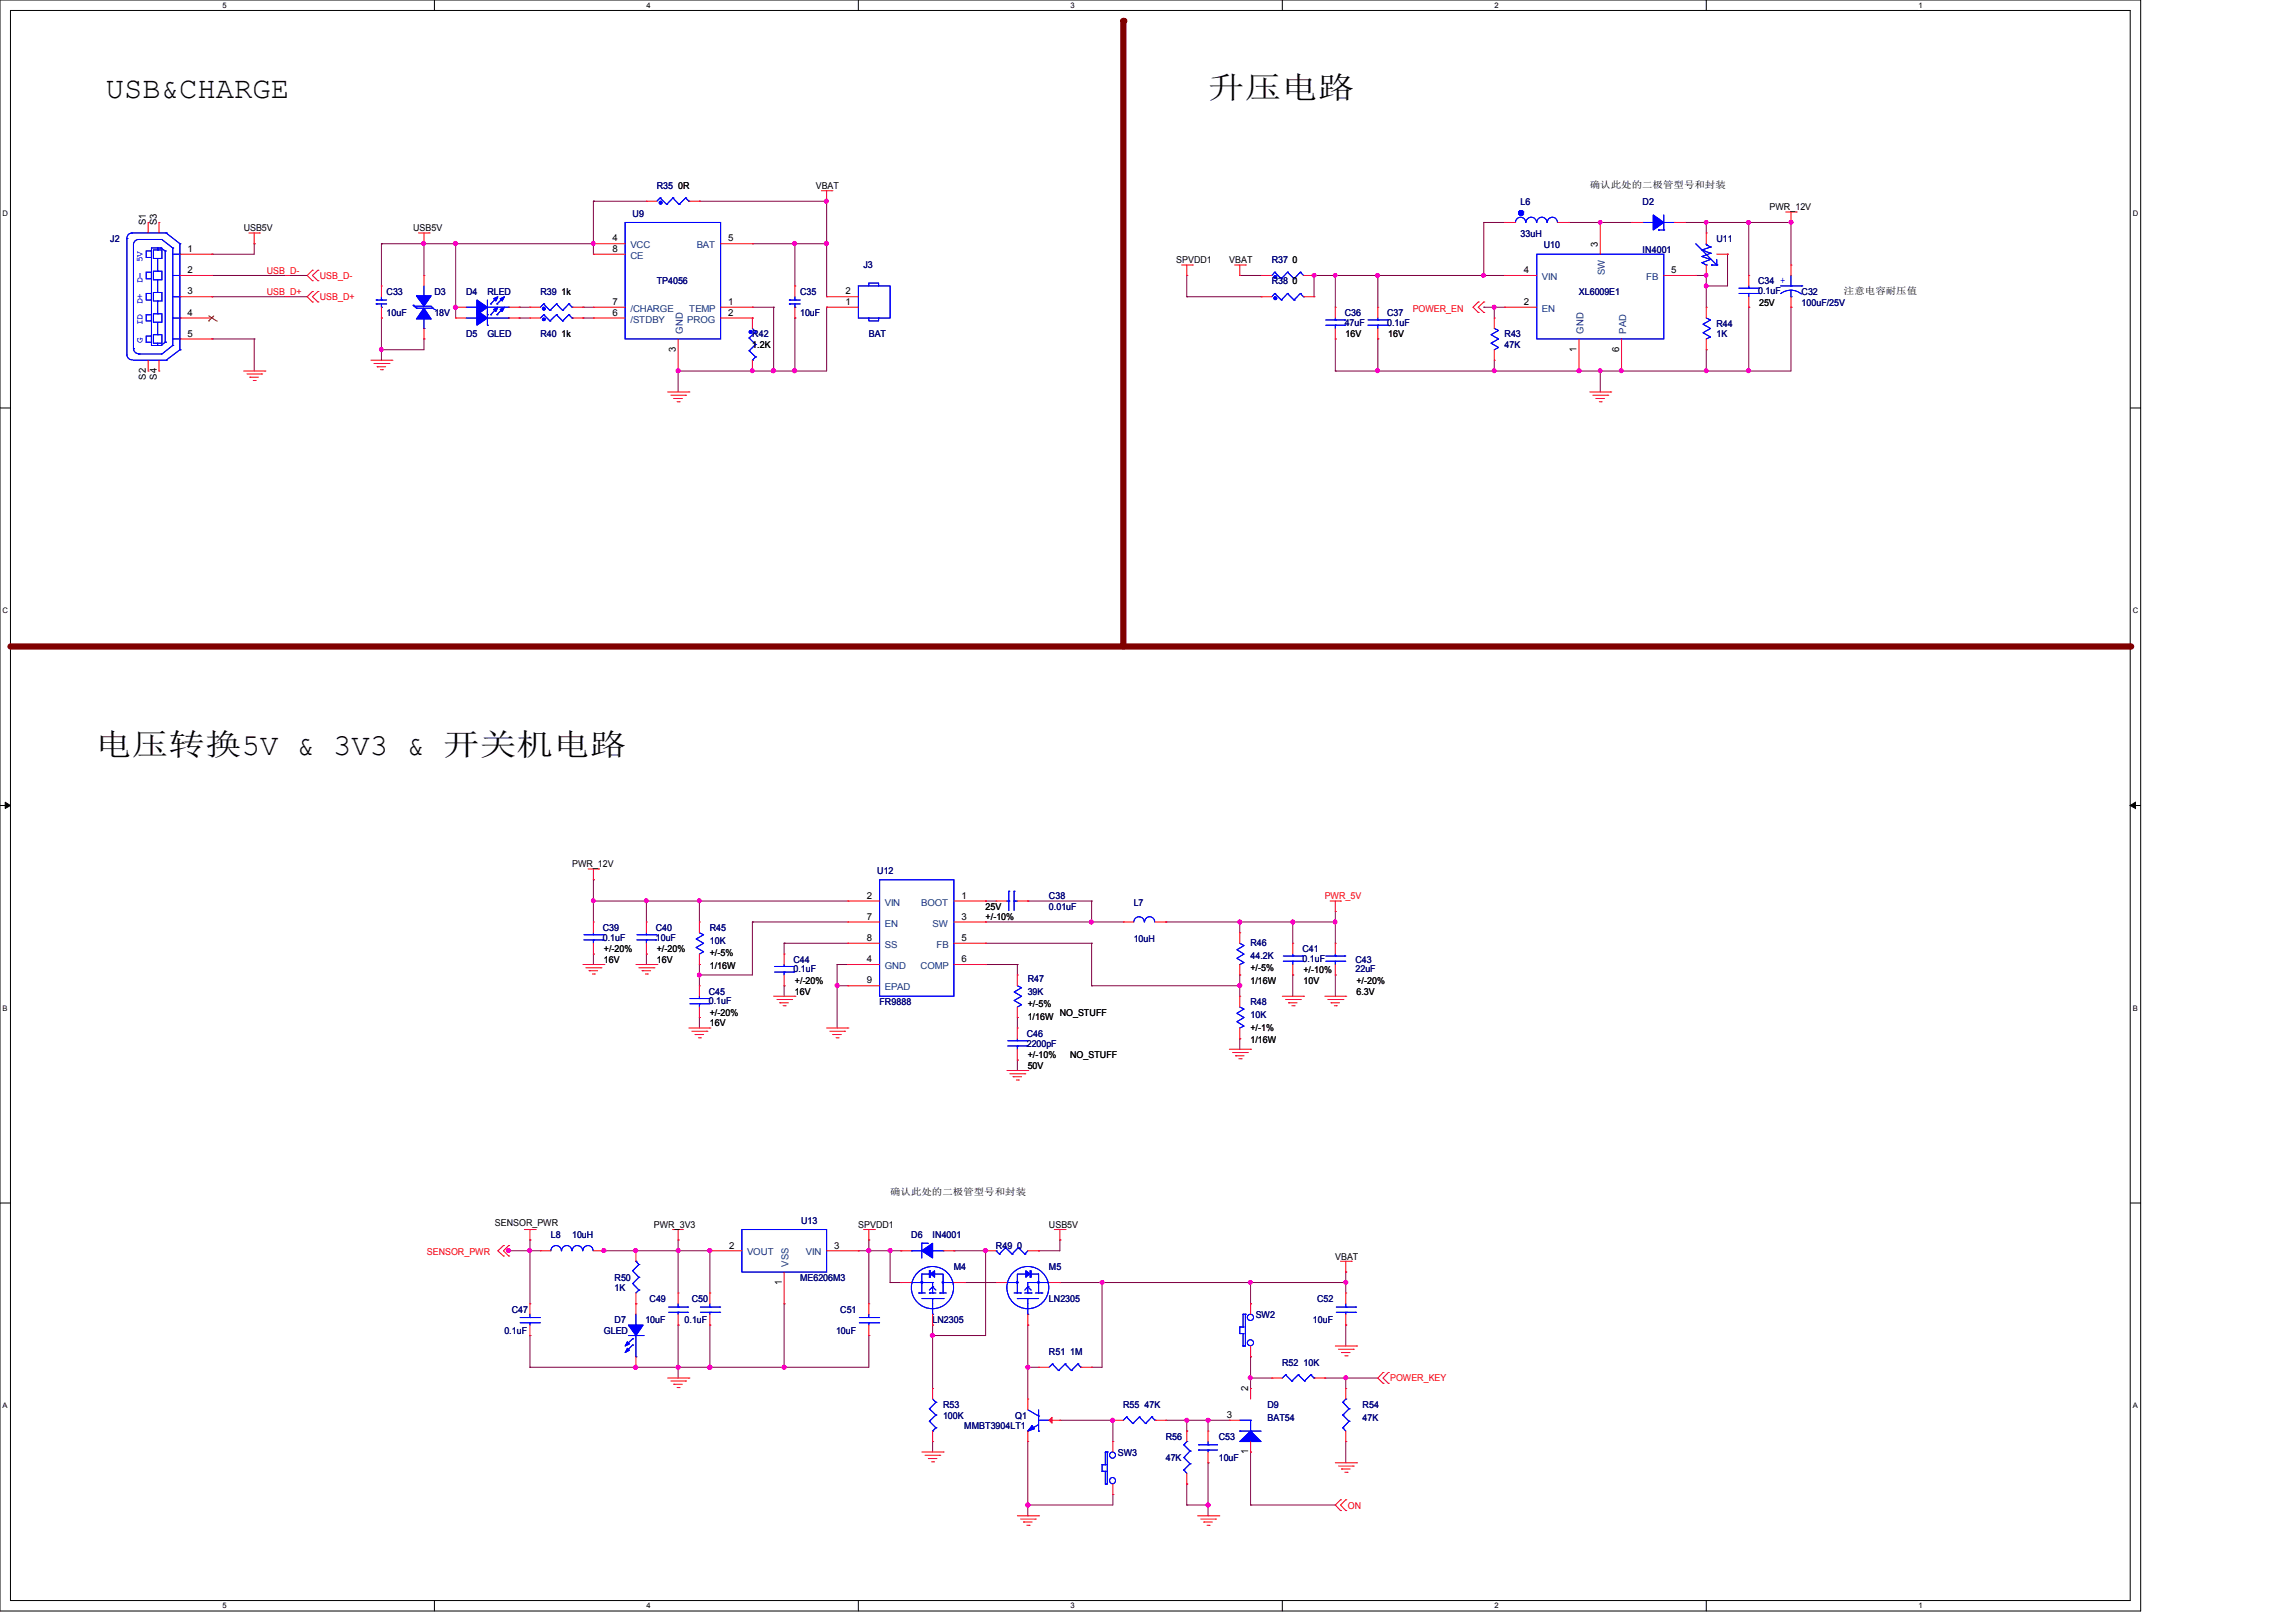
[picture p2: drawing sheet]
<svg xmlns="http://www.w3.org/2000/svg" width="297mm" height="210mm" viewBox="0 0 297 210" stroke-linecap="round" stroke-linejoin="round" font-family="sans-serif">
<defs><g id="words">
<g font-size="3.9">
<text x="13.7" y="12.7">USB&amp;CHARGE</text>
<text x="156.3" y="12.7">升压电路</text>
<text x="12.3" y="97.7">电压转换5V &amp; 3V3 &amp; 开关机电路</text>
</g>
<g font-size="1.2">
<text x="18.9" y="29.2" transform="rotate(-90 18.9 29.2)">S1</text>
<text x="20.3" y="29.2" transform="rotate(-90 20.3 29.2)">S3</text>
<text x="31.5" y="29.9">USB5V</text>
<text x="53.5" y="29.9">USB5V</text>
<text x="87.7" y="24.4">0R</text>
<text x="105.6" y="24.4">VBAT</text>
<text x="205.7" y="24.3">确认此处的二极管型号和封装</text>
<text x="229" y="27.2">PWR_12V</text>
<text x="24.3" y="32.6">1</text>
<text x="24.3" y="35.3">2</text>
<text x="79.2" y="31.2">4</text>
<text x="79.2" y="32.6">8</text>
<text x="94.2" y="31.2">5</text>
<text x="152.2" y="34">SPVDD1</text>
<text x="159.1" y="34">VBAT</text>
<text x="167.3" y="34">0</text>
<text x="197.2" y="35.3">4</text>
<text x="206.8" y="31.9" transform="rotate(-90 206.8 31.9)">3</text>
<text x="216.3" y="35.3">5</text>
<text x="24.3" y="38.1">3</text>
<text x="24.3" y="40.9">4</text>
<text x="72.7" y="38.1">1k</text>
<text x="79.2" y="39.5">7</text>
<text x="79.2" y="40.9">6</text>
<text x="94.2" y="39.5">1</text>
<text x="94.2" y="40.9">2</text>
<text x="109.4" y="39.5">1</text>
<text x="109.4" y="38.1">2</text>
<text x="167.3" y="36.8">0</text>
<text x="197.2" y="39.5">2</text>
<text x="227.6" y="39.5">25V</text>
<text x="238.6" y="38">注意电容耐压值</text>
<text x="24.3" y="43.6">5</text>
<text x="72.7" y="43.6">1k</text>
<text x="87.5" y="45.5" transform="rotate(-90 87.5 45.5)">3</text>
<text x="97.4" y="45">1.2K</text>
<text x="174.1" y="43.6">16V</text>
<text x="179.6" y="43.6">16V</text>
<text x="204" y="45.5" transform="rotate(-90 204 45.5)">1</text>
<text x="209.5" y="45.5" transform="rotate(-90 209.5 45.5)">6</text>
<text x="18.9" y="49.1" transform="rotate(-90 18.9 49.1)">S2</text>
<text x="20.3" y="49.1" transform="rotate(-90 20.3 49.1)">S4</text>
<text x="74" y="112.2">PWR_12V</text>
<text x="112.2" y="116.3">2</text>
<text x="112.2" y="119">7</text>
<text x="124.4" y="116.3">1</text>
<text x="124.4" y="119">3</text>
<text x="127.5" y="117.7">25V</text>
<text x="127.5" y="119.1">+/-10%</text>
<text x="78.1" y="124.6">16V</text>
<text x="78.1" y="123.2">+/-20%</text>
<text x="85" y="124.6">16V</text>
<text x="85" y="123.2">+/-20%</text>
<text x="91.9" y="123.7">+/-5%</text>
<text x="91.9" y="125.4">1/16W</text>
<text x="112.2" y="121.8">8</text>
<text x="112.2" y="124.5">4</text>
<text x="124.4" y="121.8">5</text>
<text x="124.4" y="124.5">6</text>
<text x="161.8" y="125.7">+/-5%</text>
<text x="168.7" y="125.9">+/-10%</text>
<text x="91.9" y="131.4">+/-20%</text>
<text x="102.9" y="128.7">16V</text>
<text x="102.9" y="127.3">+/-20%</text>
<text x="112.2" y="127.3">9</text>
<text x="133" y="130.3">+/-5%</text>
<text x="133" y="132">1/16W</text>
<text x="137.1" y="131.4">NO_STUFF</text>
<text x="161.8" y="127.3">1/16W</text>
<text x="168.7" y="127.3">10V</text>
<text x="175.5" y="128.7">6.3V</text>
<text x="175.5" y="127.3">+/-20%</text>
<text x="91.9" y="132.8">16V</text>
<text x="133" y="136.9">+/-10%</text>
<text x="138.5" y="136.9">NO_STUFF</text>
<text x="161.8" y="133.3">+/-1%</text>
<text x="161.8" y="135">1/16W</text>
<text x="133" y="138.3">50V</text>
<text x="115.2" y="154.6">确认此处的二极管型号和封装</text>
<text x="64" y="158.6">SENSOR_PWR</text>
<text x="84.6" y="158.9">PWR_3V3</text>
<text x="94.4" y="161.5">2</text>
<text x="107.9" y="161.5">3</text>
<text x="111.1" y="158.9">SPVDD1</text>
<text x="135.8" y="158.9">USB5V</text>
<text x="101.2" y="166.2" transform="rotate(-90 101.2 166.2)">1</text>
<text x="172.8" y="163">VBAT</text>
<text x="158.8" y="183.5">3</text>
<text x="161.5" y="180" transform="rotate(-90 161.5 180)">2</text>
<text x="161.5" y="188.2" transform="rotate(-90 161.5 188.2)">1</text>
</g>
<g font-size="1.2" fill="#000080">
<text x="81.9" y="28">U9</text>
<text x="85" y="24.4">R35</text>
<text x="196.8" y="26.5">L6</text>
<text x="212.6" y="26.5">D2</text>
<text x="14.3" y="31.3">J2</text>
<text x="111.7" y="34.7">J3</text>
<text x="164.6" y="34">R37</text>
<text x="196.8" y="30.6">33uH</text>
<text x="199.8" y="32.1">U10</text>
<text x="212.6" y="32.7">IN4001</text>
<text x="222.1" y="31.3">U11</text>
<text x="50" y="38.1">C33</text>
<text x="50" y="40.9">10uF</text>
<text x="56.2" y="38.1">D3</text>
<text x="56.2" y="40.9">18V</text>
<text x="60.3" y="38.1">D4</text>
<text x="63.1" y="38.1">RLED</text>
<text x="69.9" y="38.1">R39</text>
<text x="85" y="36.8">TP4056</text>
<text x="103.5" y="38.1">C35</text>
<text x="103.5" y="40.9">10uF</text>
<text x="164.6" y="36.8">R38</text>
<text x="174" y="40.9">C36</text>
<text x="179.5" y="40.9">C37</text>
<text x="204.3" y="38.1">XL6009E1</text>
<text x="227.5" y="36.8">C34 +</text>
<text x="227.5" y="38">0.1uF</text>
<text x="233.1" y="38.1">C32</text>
<text x="233.1" y="39.5">100uF/25V</text>
<text x="60.3" y="43.6">D5</text>
<text x="63.1" y="43.6">GLED</text>
<text x="69.9" y="43.6">R40</text>
<text x="97.4" y="43.6">R42</text>
<text x="112.4" y="43.6">BAT</text>
<text x="174" y="42.1">47uF</text>
<text x="179.5" y="42.1">0.1uF</text>
<text x="194.7" y="43.6">R43</text>
<text x="194.7" y="45">47K</text>
<text x="222.1" y="42.3">R44</text>
<text x="222.1" y="43.6">1K</text>
<text x="113.5" y="113">U12</text>
<text x="135.8" y="116.3">C38</text>
<text x="135.8" y="117.7">0.01uF</text>
<text x="146.7" y="117.2">L7</text>
<text x="78" y="120.4">C39</text>
<text x="78" y="121.7">0.1uF</text>
<text x="84.9" y="120.4">C40</text>
<text x="84.9" y="121.7">10uF</text>
<text x="91.9" y="120.4">R45</text>
<text x="91.9" y="122.1">10K</text>
<text x="102.7" y="124.6">C44</text>
<text x="102.7" y="125.8">0.1uF</text>
<text x="146.7" y="121.8">10uH</text>
<text x="161.8" y="122.4">R46</text>
<text x="161.8" y="124">44.2K</text>
<text x="168.6" y="123.2">C41</text>
<text x="168.6" y="124.4">0.1uF</text>
<text x="175.4" y="124.6">C43</text>
<text x="175.4" y="125.8">22uF</text>
<text x="91.7" y="128.7">C45</text>
<text x="91.7" y="129.9">0.1uF</text>
<text x="113.8" y="130">FR9888</text>
<text x="133" y="127">R47</text>
<text x="133" y="128.7">39K</text>
<text x="161.8" y="130">R48</text>
<text x="161.8" y="131.7">10K</text>
<text x="132.9" y="134.2">C46</text>
<text x="132.9" y="135.4">2200pF</text>
<text x="71.3" y="160.2">L8</text>
<text x="74" y="160.2">10uH</text>
<text x="103.7" y="158.3">U13</text>
<text x="117.9" y="160.2">D6</text>
<text x="120.7" y="160.2">IN4001</text>
<text x="128.9" y="161.6">R49</text>
<text x="131.6" y="161.6">0</text>
<text x="79.5" y="165.7">R50</text>
<text x="79.5" y="167.1">1K</text>
<text x="103.5" y="165.7">ME6206M3</text>
<text x="123.4" y="164.3">M4</text>
<text x="135.8" y="164.3">M5</text>
<text x="65.3" y="172.6">0.1uF</text>
<text x="66.2" y="169.8">C47</text>
<text x="78.1" y="172.6">GLED</text>
<text x="79.5" y="171.2">D7</text>
<text x="83.5" y="171.2">10uF</text>
<text x="84.1" y="168.4">C49</text>
<text x="88.6" y="171.2">0.1uF</text>
<text x="89.5" y="168.4">C50</text>
<text x="108.2" y="172.6">10uF</text>
<text x="108.7" y="169.8">C51</text>
<text x="120.7" y="171.2">LN2305</text>
<text x="135.8" y="168.4">LN2305</text>
<text x="162.5" y="170.5">SW2</text>
<text x="169.9" y="171.2">10uF</text>
<text x="170.5" y="168.4">C52</text>
<text x="135.8" y="175.3">R51</text>
<text x="138.5" y="175.3">1M</text>
<text x="165.9" y="176.7">R52</text>
<text x="168.7" y="176.7">10K</text>
<text x="122" y="182.2">R53</text>
<text x="122" y="183.6">100K</text>
<text x="124.8" y="184.9">MMBT3904LT1</text>
<text x="131.4" y="183.6">Q1</text>
<text x="145.4" y="182.2">R55</text>
<text x="148.1" y="182.2">47K</text>
<text x="164" y="182.2">D9</text>
<text x="164" y="183.8">BAT54</text>
<text x="176.3" y="182.2">R54</text>
<text x="176.3" y="183.8">47K</text>
<text x="144.7" y="188.3">SW3</text>
<text x="150.9" y="186.3">R56</text>
<text x="150.9" y="189">47K</text>
<text x="157.7" y="186.3">C53</text>
<text x="157.7" y="189">10uF</text>
</g>
<g font-size="1.2" fill="#f00">
<text x="34.5" y="35.4">USB_D-</text>
<text x="34.5" y="38.1">USB_D+</text>
<text x="41.4" y="36.1">USB_D-</text>
<text x="41.4" y="38.9">USB_D+</text>
<text x="182.8" y="40.3">POWER_EN</text>
<text x="171.4" y="116.3">PWR_5V</text>
<text x="55.2" y="162.4">SENSOR_PWR</text>
<text x="179.9" y="178.7">POWER_KEY</text>
<text x="174.4" y="195.2">ON</text>
</g>
<g font-size="1.2" fill="#004080">
<text x="81.6" y="32.1">VCC</text>
<text x="81.6" y="33.5">CE</text>
<text x="90.2" y="32.1">BAT</text>
<text x="207.7" y="35.6" transform="rotate(-90 207.7 35.6)">SW</text>
<text x="81.6" y="40.3">/CHARGE</text>
<text x="81.6" y="41.7">/STDBY</text>
<text x="88.9" y="41.7">PROG</text>
<text x="89.2" y="40.3">TEMP</text>
<text x="199.6" y="40.3">EN</text>
<text x="199.6" y="36.2">VIN</text>
<text x="213.1" y="36.2">FB</text>
<text x="88.3" y="43.2" transform="rotate(-90 88.3 43.2)">GND</text>
<text x="204.9" y="43.2" transform="rotate(-90 204.9 43.2)">GND</text>
<text x="210.4" y="43.2" transform="rotate(-90 210.4 43.2)">PAD</text>
<text x="114.5" y="117.2">VIN</text>
<text x="114.5" y="119.9">EN</text>
<text x="119.2" y="117.2">BOOT</text>
<text x="120.7" y="119.9">SW</text>
<text x="114.5" y="122.6">SS</text>
<text x="114.5" y="125.4">GND</text>
<text x="119.1" y="125.4">COMP</text>
<text x="121.2" y="122.6">FB</text>
<text x="114.5" y="128.1">EPAD</text>
<text x="96.7" y="162.4">VOUT</text>
<text x="102.1" y="163.9" transform="rotate(-90 102.1 163.9)">VSS</text>
<text x="104.3" y="162.4">VIN</text>
</g>
<g font-size="1.1" fill="#00f">
<text x="18.5" y="33.9" transform="rotate(-90 18.5 33.9)">5V</text>
<text x="18.5" y="39.3" transform="rotate(-90 18.5 39.3)">D+</text>
<text x="18.5" y="36.6" transform="rotate(-90 18.5 36.6)">D-</text>
<text x="18.5" y="44.4" transform="rotate(-90 18.5 44.4)">G</text>
<text x="18.5" y="42.1" transform="rotate(-90 18.5 42.1)">ID</text>
</g>
<g font-size="1">
<text x="28.8" y="1">5</text>
<text x="83.7" y="1">4</text>
<text x="138.5" y="1">3</text>
<text x="193.4" y="1">2</text>
<text x="248.3" y="1">1</text>
<text x=".3" y="27.9">D</text>
<text x="276" y="27.9">D</text>
<text x=".3" y="79.4">C</text>
<text x="276" y="79.4">C</text>
<text x=".3" y="130.8">B</text>
<text x="276" y="130.8">B</text>
<text x=".3" y="182.2">A</text>
<text x="276" y="182.2">A</text>
<text x="28.8" y="208.1">5</text>
<text x="83.7" y="208.1">4</text>
<text x="138.5" y="208.1">3</text>
<text x="193.4" y="208.1">2</text>
<text x="248.3" y="208.1">1</text>
</g>
</g></defs>
<path d="M0 0h277v208.4h-277zM1.4 1.4h274.3v205.7h-274.3z" fill="none" stroke="#000" stroke-width=".13"/>
<g fill="#fff">
<path d="M28.8 .1h.5v1.1h-.5z"/>
<path d="M28.8 207.2h.5v1.1h-.5z"/>
</g>
<path d="M56.2 0v1.4M56.2 207.1v1.3" fill="none" stroke="#000" stroke-width=".13"/>
<g fill="#fff">
<path d="M83.7 .1h.5v1.1h-.5z"/>
<path d="M83.7 207.2h.5v1.1h-.5z"/>
</g>
<path d="M111.1 0v1.4M111.1 207.1v1.3" fill="none" stroke="#000" stroke-width=".13"/>
<g fill="#fff">
<path d="M138.5 .1h.6v1.1h-.6z"/>
<path d="M138.5 207.2h.6v1.1h-.6z"/>
</g>
<path d="M165.9 0v1.4M165.9 207.1v1.3" fill="none" stroke="#000" stroke-width=".13"/>
<g fill="#fff">
<path d="M193.4 .1h.5v1.1h-.5z"/>
<path d="M193.4 207.2h.5v1.1h-.5z"/>
</g>
<path d="M220.8 0v1.4M220.8 207.1v1.3" fill="none" stroke="#000" stroke-width=".13"/>
<g fill="#fff">
<path d="M248.2 .1h.6v1.1h-.6z"/>
<path d="M248.2 207.2h.6v1.1h-.6z"/>
<path d="M.3 27.1h.8v1.1h-.8z"/>
<path d="M276 27.1h.7v1.1h-.7z"/>
<path d="M.3 78.5h.8v1.1h-.8z"/>
<path d="M276 78.5h.7v1.1h-.7z"/>
</g>
<path d="M0 52.8h1.4M275.7 52.8h1.3" fill="none" stroke="#000" stroke-width=".13"/>
<g fill="#fff">
<path d="M.3 129.9h.7v1.1h-.7z"/>
<path d="M276 129.9h.6v1.1h-.6z"/>
</g>
<path d="M0 104.2h1.4M275.7 104.2h1.3" fill="none" stroke="#000" stroke-width=".13"/>
<path d="M.7 103.8l.7 .4-.7 .4zM275.7 104.2l.7-.4v.8z" fill="#000" stroke="#000" stroke-width=".13"/>
<g fill="#fff">
<path d="M.3 181.4h.7v1.1h-.7z"/>
<path d="M276 181.4h.6v1.1h-.6z"/>
</g>
<path d="M0 155.7h1.4M275.7 155.7h1.3" fill="none" stroke="#000" stroke-width=".13"/>
<path d="M1.4 83.7h274.3" fill="none" stroke="#800000" stroke-width=".8"/>
<circle cx="275.7" cy="83.7" r=".4" fill="#800000"/>
<path d="M145.4 2.7v81" fill="none" stroke="#800000" stroke-width=".8"/>
<circle cx="145.4" cy="2.7" r=".4" fill="#800000"/>
<g fill="none" stroke="#800040" stroke-width=".13">
<path d="M27.4 32.9h.1M27.4 35.6h.1M27.4 38.4h.1M27.4 35.6h12.4M27.4 38.4h12.4M32.9 31.5h.1M32.9 31.5v1.4h-5.5M49.4 31.5h.1M49.4 31.5v5.5M49.4 31.5h27.4M54.9 31.5h.1M54.9 31.5v4.1"/>
<path d="M59 39.8h.1M59 31.5h.1M59 31.5v9.6M67.2 39.8h.1M67.2 39.8h1.4M75.4 39.8h.1M75.4 39.8h1.4M76.8 26h.1M76.8 31.5h.1M76.8 26v6.9M76.8 26h6.9M90.5 26h.1"/>
<path d="M90.5 26h16.5M97.4 39.8h.1M97.4 31.5h.1M97.4 39.8h2.7M97.4 31.5h9.6M100.1 39.8h.1M100.1 39.8v8.2M102.9 31.5h.1M102.9 31.5v5.5M107 31.5h.1M107 39.8h.1M107 26h.1"/>
<path d="M107 39.8v8.2h-19.2M107 26v12.4M153.6 38.4h.1M153.6 35.6h.1M153.6 38.4h9.6M153.6 35.6v2.8M160.4 35.6h.1M160.4 35.6h2.8M170.1 35.6h.1M170.1 35.6h24.6M170.1 35.6v2.8M172.8 35.6h.1"/>
<path d="M172.8 35.6v4.2M178.3 35.6h.1M178.3 35.6v4.2M192 35.6h.1M192 28.8h.1M192 39.8h.1M192 39.8h2.7M192 28.8h2.7M192 28.8v6.8M193.4 39.8h.1M193.4 39.8v1.3M203 28.8h.1"/>
<path d="M203 28.8h8.2M207.1 28.8h.1M218.1 28.8h.1M218.1 28.8h13.7M219.5 35.6h.1M219.5 35.6h1.3M220.8 28.8h.1M220.8 37h.1M220.8 35.6h.1M220.8 28.8v1.3M220.8 35.6v4.2M223.6 32.9h.1"/>
<path d="M223.6 32.9v4.1h-2.8M226.3 39.8h.1M226.3 28.8h.1M226.3 28.8v6.8M226.3 39.8v8.2M231.8 28.8h.1M231.8 39.8h.1M231.8 39.8v8.2h-59M231.8 28.8v5.5M27.4 43.9h.1M27.4 43.9h5.5M32.9 43.9h.1"/>
<path d="M32.9 43.9v4.1M49.4 45.3h.1M49.4 41.1h.1M49.4 41.1v5.5M54.9 43.9h.1M54.9 43.9v1.4h-5.5M67.2 41.1h.1M67.2 41.1h1.4M75.4 41.1h.1M75.4 41.1h1.4M87.8 48h.1M87.8 48v2.7"/>
<path d="M97.4 48h.1M100.1 48h.1M102.9 41.1h.1M102.9 48h.1M102.9 41.1v6.9M172.8 43.9h.1M172.8 48h.1M172.8 43.9v4.1M178.3 43.9h.1M178.3 48h.1M178.3 43.9v4.1M193.4 48h.1"/>
<path d="M193.4 46.6v1.4M204.3 48h.1M207.1 48h.1M207.1 48v2.7M209.8 48h.1M220.8 45.3h.1M220.8 48h.1M220.8 45.3v2.7M226.3 48h.1M76.8 116.6h.1M76.8 113.8h.1M76.8 116.6h32.9"/>
<path d="M76.8 113.8v5.5M83.7 116.6h.1M83.7 116.6v2.7M90.5 116.6h.1M90.5 116.6v2.7M97.4 119.3h.1M97.4 119.3h12.3M97.4 119.3v6.9h-6.9M127.6 116.6h.1M127.6 119.3h.1M127.6 116.6h1.3M127.6 119.3h17.8"/>
<path d="M133 116.6h.1M133 116.6h8.3M141.3 116.6h.1M141.3 119.3h.1M141.3 116.6v2.7M150.9 119.3h.1M150.9 119.3h21.9M160.4 119.3h.1M160.4 119.3v1.4M167.3 119.3h.1M167.3 119.3v2.7M172.8 119.3h.1"/>
<path d="M172.8 117.9h.1M172.8 117.9v4.1M76.8 123.4h.1M76.8 123.4v1.4M83.7 123.4h.1M83.7 123.4v1.4M90.5 126.2h.1M90.5 131.7h.1M90.5 124.8h.1M90.5 124.8v2.8M90.5 131.7v1.3M101.5 122h.1"/>
<path d="M101.5 127.6h.1M101.5 122h8.2M101.5 122v1.4M101.5 127.6v1.3M108.3 124.8h.1M108.3 127.6h.1M108.3 127.6h1.4M108.3 124.8v8.2M108.3 124.8h1.4M127.6 122h.1M127.6 124.8h.1M127.6 122h13.7"/>
<path d="M127.6 124.8h4.1M131.7 131.7h.1M131.7 137.2h.1M131.7 124.8h.1M131.7 124.8v1.4M131.7 131.7v1.3M131.7 137.2v1.3M141.3 122h.1M141.3 127.6h.1M141.3 122v5.6M141.3 127.6h19.1M160.4 127.6h.1"/>
<path d="M160.4 134.4h.1M160.4 126.2h.1M160.4 126.2v2.7M160.4 134.4v1.4M167.3 126.2h.1M167.3 126.2v2.7M172.8 126.2h.1M172.8 126.2v2.7M65.8 161.8h.1M65.8 161.8h4.1M68.6 161.8h.1M68.6 172.8h.1"/>
<path d="M68.6 176.9h.1M68.6 160.4h.1M68.6 160.4v8.3M68.6 172.8v4.1M78.1 161.8h.1M78.1 161.8h13.8M82.3 161.8h.1M82.3 176.9h.1M87.8 161.8h.1M87.8 160.4h.1M87.8 171.4h.1M87.8 176.9h.1"/>
<path d="M87.8 160.4v6.9M87.8 171.4v6.9M91.9 171.4h.1M91.9 161.8h.1M91.9 176.9h.1M91.9 161.8v5.5M91.9 171.4v5.5M101.5 168.7h.1M101.5 176.9h.1M101.5 168.7v8.2M111.1 161.8h.1M111.1 161.8h5.5"/>
<path d="M112.4 161.8h.1M112.4 160.4h.1M112.4 172.8h.1M112.4 160.4v8.3M112.4 172.8v4.1h-43.8M115.2 165.9h.1M115.2 161.8h.1M115.2 165.9h1.4M115.2 161.8v4.1M116.6 161.8h.1M120.7 172.8h.1M120.7 171.4h.1"/>
<path d="M120.7 171.4v8.3M123.4 161.8h.1M123.4 161.8h4.2M124.8 165.9h.1M124.8 165.9h4.1M127.6 161.8h.1M127.6 161.8v11h-6.9M133 171.4h.1M133 176.9h.1M133 171.4v9.6M133 176.9h1.4M134.4 161.8h.1"/>
<path d="M137.2 165.9h.1M137.2 160.4h.1M137.2 165.9h37M137.2 160.4v1.4h-2.8M141.3 176.9h.1M142.6 165.9h.1M142.6 165.9v11h-1.3M161.8 175.6h.1M161.8 168.7h.1M161.8 178.3h.1M161.8 165.9v2.8M161.8 175.6v4.1"/>
<path d="M161.8 178.3h2.8M171.4 178.3h.1M171.4 178.3h6.9M174.2 171.4h.1M174.2 165.9h.1M174.2 164.6h.1M174.2 178.3h.1M174.2 164.6v2.7M174.2 171.4v2.8M174.2 178.3v1.4M120.7 186.5h.1M120.7 186.5v1.4"/>
<path d="M133 194.7h.1M133 196.1h.1M133 186.5v9.6M137.2 183.8h.1M137.2 183.8h6.8M144 183.8h.1M144 193.4h.1M144 193.4v1.3h-11M144 183.8v2.7M150.9 183.8h8.2M153.6 194.7h.1M153.6 183.8h.1"/>
<path d="M153.6 185.2h.1M153.6 192h.1M153.6 194.7h2.7M153.6 183.8v1.4M153.6 192v2.7M156.3 183.8h.1M156.3 189.3h.1M156.3 196.1h.1M156.3 183.8v1.4M156.3 189.3v6.8M161.8 187.9h.1M161.8 194.7h.1"/>
<path d="M161.8 194.7h11M161.8 187.9v6.8M174.2 186.5h.1M174.2 186.5v2.8"/>
</g>
<g fill="#f0f" stroke="#f0f" stroke-width=".13">
<circle cx="160.4" cy="127.5" r=".25"/>
<circle cx="172.8" cy="119.3" r=".24"/>
<circle cx="90.5" cy="116.5" r=".24"/>
<circle cx="141.2" cy="119.3" r=".25"/>
<circle cx="108.3" cy="127.5" r=".25"/>
<circle cx="83.6" cy="116.5" r=".24"/>
<circle cx="76.8" cy="116.5" r=".24"/>
<circle cx="90.5" cy="126.1" r=".24"/>
<circle cx="207.1" cy="48" r=".24"/>
<circle cx="178.3" cy="35.6" r=".24"/>
<circle cx="192" cy="35.6" r=".24"/>
<circle cx="209.8" cy="48" r=".25"/>
<circle cx="220.8" cy="48" r=".24"/>
<circle cx="226.3" cy="48" r=".25"/>
<circle cx="226.3" cy="28.8" r=".24"/>
<circle cx="207.1" cy="28.8" r=".23"/>
<circle cx="231.8" cy="28.8" r=".24"/>
<circle cx="220.8" cy="28.8" r=".23"/>
<circle cx="220.8" cy="37" r=".24"/>
<circle cx="220.8" cy="35.6" r=".23"/>
<circle cx="49.3" cy="45.2" r=".24"/>
<circle cx="102.8" cy="48" r=".25"/>
<circle cx="106.9" cy="31.5" r=".25"/>
<circle cx="58.9" cy="31.5" r=".25"/>
<circle cx="58.9" cy="39.8" r=".25"/>
<circle cx="97.3" cy="48" r=".24"/>
<circle cx="87.8" cy="48" r=".25"/>
<circle cx="100.1" cy="48" r=".25"/>
<circle cx="76.8" cy="31.5" r=".24"/>
<circle cx="102.8" cy="31.5" r=".25"/>
<circle cx="172.8" cy="35.6" r=".23"/>
<circle cx="106.9" cy="26" r=".25"/>
<circle cx="54.8" cy="31.5" r=".25"/>
<circle cx="204.3" cy="48" r=".25"/>
<circle cx="193.3" cy="48" r=".24"/>
<circle cx="133" cy="194.7" r=".25"/>
<circle cx="153.6" cy="183.8" r=".25"/>
<circle cx="156.3" cy="183.8" r=".25"/>
<circle cx="174.2" cy="165.9" r=".24"/>
<circle cx="91.9" cy="161.8" r=".25"/>
<circle cx="87.8" cy="161.8" r=".25"/>
<circle cx="127.5" cy="161.8" r=".25"/>
<circle cx="120.7" cy="172.8" r=".24"/>
<circle cx="161.8" cy="165.9" r=".24"/>
<circle cx="142.6" cy="165.9" r=".24"/>
<circle cx="133" cy="176.9" r=".25"/>
<circle cx="144" cy="183.8" r=".25"/>
<circle cx="156.3" cy="194.7" r=".25"/>
<circle cx="161.8" cy="178.3" r=".25"/>
<circle cx="174.2" cy="178.3" r=".25"/>
<circle cx="82.3" cy="161.8" r=".25"/>
<circle cx="87.8" cy="176.9" r=".25"/>
<circle cx="91.9" cy="176.9" r=".25"/>
<circle cx="112.4" cy="161.8" r=".25"/>
<circle cx="101.5" cy="176.9" r=".25"/>
<circle cx="178.3" cy="48" r=".25"/>
<circle cx="193.3" cy="39.7" r=".24"/>
<circle cx="170.1" cy="35.6" r=".24"/>
<circle cx="82.3" cy="176.9" r=".25"/>
<circle cx="68.5" cy="161.8" r=".25"/>
<circle cx="78.1" cy="161.8" r=".25"/>
<circle cx="115.2" cy="161.8" r=".25"/>
<circle cx="160.4" cy="119.3" r=".25"/>
<circle cx="65.8" cy="161.8" r=".25"/>
<circle cx="167.3" cy="119.3" r=".25"/>
</g>
<g fill="none" stroke="#f00" stroke-width=".13">
<path d="M19.2 28.8h.1M19.2 28.8v1.3M20.6 28.8h.1M20.6 28.8v1.3M23.3 35.6h4.1M23.3 38.4h4.1M23.3 32.9h4.1M27.4 32.9h.1M27.4 35.6h.1M27.4 38.4h.1M32.2 30.1h1.4M32.9 31.5h.1"/>
<path d="M32.9 30.1v1.4M33.6 30.1h.1M40.4 35h.1M40.4 36.3h.1M40.4 37.7h.1M40.4 39.1h.1M40.4 35l-.6 .6 .6 .7M40.4 37.7l-.6 .7 .6 .7M41.1 36.3h.1M41.1 35h.1M41.1 39.1h.1M41.1 37.7h.1"/>
<path d="M41.1 35l-.7 .6 .7 .7M41.1 37.7l-.7 .7 .7 .7M49.4 37h.1M49.4 37v1.4M49.4 39.8v1.3M54.1 30.1h1.4M54.9 31.5h.1M54.9 35.6h.1M54.9 30.1v1.4M54.9 35.6v1.4M55.5 30.1h.1M59 39.8h.1"/>
<path d="M59 39.8h1.3M65.8 39.8h1.4M67.2 39.8h.1M68.6 39.8h.1M68.6 39.8h1.3M74 39.8h1.4M75.4 39.8h.1M76.8 31.5h.1M76.8 32.9h.1M76.8 39.8h.1M76.8 39.8h4.1M76.8 32.9h4.1"/>
<path d="M76.8 31.5h4.1M83.7 26h.1M83.7 26h1.3M89.2 26h1.3M90.5 26h.1M93.3 39.8h4.1M93.3 31.5h4.1M97.4 39.8h.1M97.4 31.5h.1M102.9 37h.1M102.9 37v1.4M102.9 39.8v1.3"/>
<path d="M106.3 24.7h1.4M107 26h.1M107 39.8h.1M107 38.4h.1M107 24.7v1.3M107 39.8h4.1M107 38.4h4.1M107.7 24.7h.1M152.9 34.3h1.4M153.6 35.6h.1M153.6 34.3v1.3M154.3 34.3h.1"/>
<path d="M159.8 34.3h1.4M160.4 35.6h.1M160.4 34.3v1.3M161.2 34.3h.1M163.2 35.6h.1M163.2 38.4h.1M163.2 35.6h1.4M163.2 38.4h1.4M168.7 35.6h1.4M168.7 38.4h1.4M170.1 35.6h.1M170.1 38.4h.1"/>
<path d="M172.8 39.8h.1M172.8 39.8v1.3M178.3 39.8h.1M178.3 39.8v1.3M191.3 39.1h.1M191.3 39.1l-.7 .7 .7 .6M192 39.1h.1M192 39.1l-.7 .7 .7 .6M194.7 39.8h.1M194.7 35.6h.1M194.7 28.8h.1M194.7 39.8h4.2"/>
<path d="M194.7 35.6h4.2M194.7 28.8h1.4M201.6 28.8h1.4M203 28.8h.1M207.1 28.8h.1M207.1 28.8v4.1M211.2 28.8h.1M211.2 28.8h1.4M215.3 35.6h4.2M216.7 28.8h1.4M218.1 28.8h.1M219.5 35.6h.1"/>
<path d="M220.8 35.6h.1M220.8 30.1h.1M220.8 39.8h.1M220.8 30.1v1.4M220.8 34.3v1.3M220.8 39.8v1.3M222.2 32.9h1.4M223.6 32.9h.1M226.3 35.6h.1M226.3 39.8h.1M226.3 35.6v1.4M226.3 38.4v1.4"/>
<path d="M231.1 27.4h1.4M231.8 28.8h.1M231.8 34.3h.1M231.8 39.8h.1M231.8 27.4v1.4M231.8 34.3v1.3M231.8 38.4v1.4M232.5 27.4h.1M19.2 48h.1M19.2 46.6v1.4M20.6 48h.1M20.6 46.6v1.4"/>
<path d="M23.3 41.1h4.1M23.3 43.9h4.1M27.4 41.1h.1M27.4 43.9h.1M31.5 48h2.8M32 48.4h1.9M32.3 48.8h.1M32.3 48.8h1.1M32.8 49.2h.2M33 49.2h.1M33.9 48.4h.1M34.3 48h.1"/>
<path d="M48 46.6h2.7M48.4 47h1.9M48.8 47.5h.1M48.8 47.5h1.1M49.2 47.8h.3M49.4 41.1h.1M49.5 47.8h.1M50.3 47h.1M50.7 46.6h.1M54.9 43.9h.1M54.9 42.5v1.4M59 41.1h.1"/>
<path d="M59 41.1h1.3M65.8 41.1h1.4M67.2 41.1h.1M68.6 41.1h.1M68.6 41.1h1.3M74 41.1h1.4M75.4 41.1h.1M76.8 41.1h.1M76.8 41.1h4.1M86.4 50.7h2.8M86.8 51.1h1.9M87.2 51.6h.1"/>
<path d="M87.2 51.6h1.1M87.6 52h.3M87.8 48h.1M87.8 43.9v4.1M87.9 52h.1M88.7 51.1h.1M89.2 50.7h.1M93.3 41.1h4.1M97.4 41.1h.1M97.4 48h.1M97.4 41.1v1.4M97.4 46.6v1.4"/>
<path d="M102.9 41.1h.1M172.8 43.9h.1M172.8 42.5v1.4M178.3 43.9h.1M178.3 42.5v1.4M191.3 40.4h.1M192 40.4h.1M193.4 41.1h.1M193.4 46.6h.1M193.4 41.1v1.4M193.4 45.3v1.3M204.3 48h.1"/>
<path d="M204.3 43.9v4.1M205.7 50.7h2.7M206.1 51.1h2M206.5 51.6h.1M206.5 51.6h1.1M207 52h.2M207.2 52h.1M208.1 51.1h.1M208.4 50.7h.1M209.8 48h.1M209.8 43.9v4.1M220.8 45.3h.1"/>
<path d="M220.8 43.9v1.4M76.1 112.4h1.4M76.8 113.8h.1M76.8 119.3h.1M76.8 112.4v1.4M76.8 119.3v1.4M77.5 112.4h.1M83.7 119.3h.1M83.7 119.3v1.4M90.5 119.3h.1M90.5 119.3v1.4M109.7 116.6h.1"/>
<path d="M109.7 119.3h.1M109.7 116.6h4.1M109.7 119.3h4.1M123.4 116.6h4.2M123.4 119.3h4.2M127.6 116.6h.1M127.6 119.3h.1M128.9 116.6h.1M128.9 116.6h1.4M131.7 116.6h1.3M133 116.6h.1M145.4 119.3h.1"/>
<path d="M145.4 119.3h1.3M149.5 119.3h1.4M150.9 119.3h.1M172.1 116.6h1.4M172.8 117.9h.1M172.8 116.6v1.3M173.5 116.6h.1M75.4 124.8h2.7M75.8 125.2h2M76.2 125.6h.1M76.2 125.6h1.1M76.7 126h.2"/>
<path d="M76.8 123.4h.1M76.8 122v1.4M76.9 126h.1M77.8 125.2h.1M78.1 124.8h.1M82.3 124.8h2.7M82.7 125.2h1.9M83.1 125.6h.1M83.1 125.6h1.1M83.5 126h.3M83.7 123.4h.1M83.7 122v1.4"/>
<path d="M83.8 126h.1M84.6 125.2h.1M85 124.8h.1M89.2 133h2.7M89.5 133.4h2M90 133.9h.1M90 133.9h1.1M90.4 134.3h.2M90.5 124.8h.1M90.5 127.6h.1M90.5 131.7h.1M90.5 123.4v1.4"/>
<path d="M90.5 127.6v1.3M90.5 130.3v1.4M90.6 134.3h.1M91.5 133.4h.1M91.9 133h.1M100.1 128.9h2.8M100.5 129.3h1.9M100.9 129.8h.1M100.9 129.8h1.1M101.3 130.1h.3M101.5 123.4h.1M101.5 127.6h.1"/>
<path d="M101.5 123.4v1.4M101.5 126.2v1.4M101.6 130.1h.1M102.4 129.3h.1M102.9 128.9h.1M107 133h2.7M107.4 133.4h1.9M107.8 133.9h.1M107.8 133.9h1.1M108.2 134.3h.3M108.5 134.3h.1M109.3 133.4h.1"/>
<path d="M109.7 133h.1M109.7 122h.1M109.7 124.8h.1M109.7 127.6h.1M109.7 124.8h4.1M109.7 122h4.1M109.7 127.6h4.1M123.4 124.8h4.2M123.4 122h4.2M127.6 122h.1M127.6 124.8h.1M130.3 138.5h2.7"/>
<path d="M130.7 138.9h1.9M131.1 139.3h.1M131.1 139.3h1.1M131.5 139.7h.3M131.7 126.2h.1M131.7 131.7h.1M131.7 133h.1M131.7 137.2h.1M131.7 126.2v1.4M131.7 130.3v1.4M131.7 133v1.4M131.7 135.8v1.4"/>
<path d="M131.8 139.7h.1M132.6 138.9h.1M133 138.5h.1M159.1 135.8h2.7M159.5 136.2h1.9M159.9 136.6h.1M159.9 136.6h1.1M160.3 137h.3M160.4 120.7h.1M160.4 126.2h.1M160.4 128.9h.1M160.4 134.4h.1"/>
<path d="M160.4 120.7v1.3M160.4 124.8v1.4M160.4 128.9v1.4M160.4 133v1.4M160.6 137h.1M161.4 136.2h.1M161.8 135.8h.1M165.9 128.9h2.8M166.4 129.3h1.9M166.8 129.8h.1M166.8 129.8h1.1M167.2 130.1h.3"/>
<path d="M167.3 122h.1M167.3 126.2h.1M167.3 122v1.4M167.3 124.8v1.4M167.5 130.1h.1M168.3 129.3h.1M168.7 128.9h.1M171.4 128.9h2.8M171.8 129.3h2M172.3 129.8h.1M172.3 129.8h1.1M172.7 130.1h.2"/>
<path d="M172.8 122h.1M172.8 126.2h.1M172.8 122v1.4M172.8 124.8v1.4M172.9 130.1h.1M173.8 129.3h.1M174.2 128.9h.1M67.9 159.1h1.4M68.6 159.1v1.3M69.3 159.1h.1M87.1 159.1h.1M87.1 159.1h1.3"/>
<path d="M87.8 159.1v1.3M111.8 159.1h1.4M112.4 159.1v1.3M113.2 159.1h.1M136.4 159.1h1.4M137.2 159.1v1.3M137.8 159.1h.1M65.2 161.2h.1M65.2 162.5h.1M65.2 161.2l-.8 .6 .8 .7M65.8 161.2h.1M65.8 162.5h.1"/>
<path d="M65.8 161.2l-.6 .6 .6 .7M68.6 160.4h.1M68.6 172.8h.1M68.6 168.7h.1M68.6 168.7v1.4M68.6 171.4v1.4M69.9 161.8h.1M69.9 161.8h1.4M76.8 161.8h1.3M78.1 161.8h.1M82.3 168.7h.1M82.3 176.9h.1"/>
<path d="M82.3 161.8h.1M82.3 161.8v1.4M82.3 167.3v2.8M82.3 175.6v1.3M86.4 178.3h2.8M86.8 178.7h1.9M87.2 179.1h.1M87.2 179.1h1.1M87.6 179.5h.3M87.8 160.4h.1M87.8 171.4h.1M87.8 167.3h.1"/>
<path d="M87.8 167.3v1.4M87.8 170.1v1.3M87.9 179.5h.1M88.7 178.7h.1M89.2 178.3h.1M91.9 161.8h.1M91.9 171.4h.1M91.9 167.3h.1M91.9 161.8h4.1M91.9 167.3v1.4M91.9 170.1v1.3M101.5 168.7h.1"/>
<path d="M101.5 164.6v4.1M107 161.8h4.1M111.1 161.8h.1M112.4 160.4h.1M112.4 172.8h.1M112.4 168.7h.1M112.4 168.7v1.4M112.4 171.4v1.4M116.6 165.9h.1M116.6 161.8h.1M116.6 161.8h1.3M116.6 165.9h1.3"/>
<path d="M120.7 179.7h.1M120.7 171.4h.1M120.7 170.1v1.3M120.7 179.7v1.3M122 161.8h1.4M123.4 161.8h.1M123.4 165.9h1.4M124.8 165.9h.1M127.6 161.8h.1M127.6 161.8h1.3M128.9 165.9h.1M128.9 165.9h1.4"/>
<path d="M133 171.4h.1M133 161.8h1.4M133 170.1v1.3M134.4 176.9h.1M134.4 161.8h.1M134.4 176.9h1.4M135.8 165.9h1.4M137.2 160.4h.1M137.2 165.9h.1M139.9 176.9h1.4M141.3 176.9h.1M161.8 179.7h.1"/>
<path d="M161.8 175.6h.1M161.8 168.7h.1M161.8 168.7v1.4M161.8 174.2v1.4M161.8 179.7v1.3M164.6 178.3h.1M164.6 178.3h1.3M170.1 178.3h1.3M171.4 178.3h.1M172.8 174.2h2.8M173.2 174.6h1.9M173.5 163.2h1.4"/>
<path d="M173.6 175h.1M173.6 175h1.1M174 175.4h.3M174.2 164.6h.1M174.2 171.4h.1M174.2 167.3h.1M174.2 179.7h.1M174.2 163.2v1.4M174.2 167.3v1.4M174.2 170.1v1.3M174.2 179.7v1.3M174.3 175.4h.1"/>
<path d="M174.9 163.2h.1M175.1 174.6h.1M175.6 174.2h.1M179 177.6h.1M179 179h.1M179 177.6l-.7 .7 .7 .7M179.7 179h.1M179.7 177.6h.1M179.7 177.6l-.7 .7 .7 .7M119.3 187.9h2.7M119.7 188.3h1.9M120.1 188.7h.1"/>
<path d="M120.1 188.7h1.1M120.6 189.1h.2M120.7 186.5h.1M120.7 185.2v1.3M120.8 189.1h.1M121.6 188.3h.1M122 187.9h.1M131.7 196.1h2.7M132.1 196.6h1.9M132.5 196.9h.1M132.5 196.9h1.1M132.9 197.4h.3"/>
<path d="M133 186.5h.1M133 181h.1M133 181v1.4M133 185.2v1.3M133.2 197.4h.1M134 196.6h.1M134.4 196.1h.1M135.8 183.8h1.4M137.2 183.8h.1M144 183.8h.1M144 193.4h.1M144 186.5h.1"/>
<path d="M144 183.8h1.4M144 186.5v1.4M144 192v1.4M149.5 183.8h1.4M150.9 183.8h.1M153.6 192h.1M153.6 185.2h.1M153.6 185.2v1.3M153.6 190.6v1.4M155 196.1h2.7M155.4 196.6h1.9M155.8 196.9h.1"/>
<path d="M155.8 196.9h1.1M156.2 197.4h.3M156.3 189.3h.1M156.3 185.2h.1M156.3 185.2v1.3M156.3 187.9v1.4M156.5 197.4h.1M157.3 196.6h.1M157.7 196.1h.1M159.1 183.8h.1M159.1 183.8h1.3M161.8 187.9h.1"/>
<path d="M161.8 186.5v1.4M172.8 189.3h2.8M173.2 189.7h1.9M173.5 194.1h.1M173.5 195.5h.1M173.5 194.1l-.7 .6 .7 .8M173.6 190.1h.1M173.6 190.1h1.1M174 190.5h.3M174.2 195.5h.1M174.2 194.1h.1M174.2 186.5h.1"/>
<path d="M174.2 185.2v1.3M174.2 194.1l-.7 .6 .7 .8M174.3 190.5h.1M175.1 189.7h.1M175.6 189.3h.1"/>
</g>
<g fill="none" stroke="#00f" stroke-width=".13">
<path d="M16.4 30.9h.1M16.4 30.9v15a.67 .67 0 0 0 .8 .7M17 30.1h4.5M17.2 30.1a.67 .67 0 0 0-.8 .8M17.9 31h.1M17.9 31h3.1l1.4 1.1M18 31a.66 .66 0 0 0-.7 .7v13.4M18.9 32.5h.7v.8h-.7zM18.9 35.2h.7v.9h-.7zM18.9 38h.7v.8h-.7zM19.9 35.1h1.1v1.1h-1.1zM19.9 37.8h1.1v1.1h-1.1z"/>
<path d="M19.9 32.3h1.1v1.1h-1.1zM20.4 35.1h.1M20.4 37.8h.1M20.4 32.1h.1M20.4 32.3h.1M20.4 32.1v.2M20.4 33.4v1.7M20.4 36.2v1.6M20.4 38.9v1.7M20.8 32.1h.1M20.8 32.1h-1.2v12.6M20.8 32.1l.6 .4"/>
<path d="M21.4 32.5h.1M21.4 32.5v11.8M21.5 30.1h.1M21.5 30.1l1.8 1.4M22.4 32.1h.1M22.4 32.1v12.6M22.4 32.9h.9M22.4 35.6h.9M22.4 38.4h.9M23.3 31.5h.1M23.3 32.9h.1M23.3 35.6h.1"/>
<path d="M23.3 38.4h.1M23.3 31.5v13.8M48.7 38.8h.1M48.7 39.3h.1M48.7 38.8h1.3M48.7 39.3h1.3M49.4 39.8h.1M49.4 38.8h.1M49.4 38.4v.4M49.4 39.3v.5M53.5 39.5h.1M53.5 39.5l.4 .4"/>
<path d="M53.6 39.6h.1M53.6 39.6h2.2l.4 .4M53.9 39.9h.1M53.9 39.9h2.2M54.9 38.3h.1M54.9 37v1.3M60.3 39.8h1.4M61.7 39.8h.1M63.1 38.8v3.3M63.1 39.8h2.7M63.5 39.3h.1M64.3 39.3h.1"/>
<path d="M64.3 38.5l-.8 .8M64.3 39.9l-.8 .8M65.2 38.5l-.9 .8M65.2 39.9l-.9 .8M65.8 39.8h.1M70.4 39.3h.1M70.4 39.3l-.5 .5M70.4 39.3l.8 .9M72 39.3h.1M72 39.3l-.8 .9M72 39.3l.8 .9M73.6 39.3h.1"/>
<path d="M73.6 39.3l-.8 .9M73.6 39.3l.4 .5M74 39.8h.1M80.9 28.8h12.4v15.1h-12.4zM85.4 25.6h.1M85.4 25.6l-.4 .4M85.4 25.6l.9 .9M86.3 26.5h.1M87.1 25.6h.1M87.1 25.6l-.8 .9M87.1 25.6l.8 .9M87.9 26.5h.1"/>
<path d="M88.7 25.6h.1M88.7 25.6l-.8 .9M88.7 25.6l.5 .4M89.2 26h.1M102.2 38.8h.1M102.2 39.3h.1M102.2 38.8h1.3M102.2 39.3h1.3M102.9 39.8h.1M102.9 38.8h.1M102.9 38.4v.4M102.9 39.3v.5"/>
<path d="M111.1 37h4.1v4.1h-4.1zM112.4 37v-.4h1.3v.4M165 35.2h.1M165 38h.1M165 35.2l-.4 .4M165 35.2l.8 .9M165 38l-.4 .4M165 38l.8 .8M165.8 36.1h.1M165.8 38.8h.1M166.6 35.2h.1M166.6 38h.1"/>
<path d="M166.6 35.2l-.8 .9M166.6 35.2l.9 .9M166.6 38l-.8 .8M166.6 38l.9 .8M167.5 36.1h.1M167.5 38.8h.1M168.3 35.2h.1M168.3 38h.1M168.3 35.2l-.8 .9M168.3 35.2l.4 .4M168.3 38l-.8 .8M168.3 38l.4 .4"/>
<path d="M168.7 35.6h.1M168.7 38.4h.1M196.1 28.8a.66 .66 0 0 1 .7-.7 .66 .66 0 0 1 .6 .7M196.6 27.7h.1M196.6 27.4h.1M196.6 27.7l.1 .1M196.6 27.4v.3M196.6 27.4l.5 .3M196.7 27.3h.1M196.7 27.8h.1M196.7 27.3l-.1 .1M196.7 27.3h.2"/>
<path d="M196.7 27.3l.2 .5M196.7 27.8h.2M196.9 27.3h.1M196.9 27.8h.1M196.9 27.3l-.2 .5M196.9 27.3l.2 .1M197.1 27.4h.1M197.1 27.7h.1M197.1 27.4l-.5 .3M197.1 27.4v.3M197.1 27.7l-.2 .1M197.5 28.8a.68 .68 0 0 1 .7-.7 .68 .68 0 0 1 .6 .7"/>
<path d="M198.9 32.9h16.4v11h-16.4zM198.9 28.8a.66 .66 0 0 1 .6-.7 .66 .66 0 0 1 .7 .7M200.2 28.8a.66 .66 0 0 1 .7-.7 .66 .66 0 0 1 .6 .7M212.6 28.8h.1M212.6 28.8h1.4M214.6 29.8h.1M214.6 29.8h.7M215.3 29.8h.1M215.3 27.8v2M215.3 28.8h1.4M216.7 28.8h.1M219.5 31.5l2.7 2.8"/>
<path d="M220.3 34h.1M220.3 32.3h.1M220.3 33.2h.1M220.3 32.3l1.1 .5M220.3 33.2l1.1 .4M220.3 34l.5 .3M220.8 34.3h.1M220.8 31.7h.1M220.8 31.7l.6 .3M220.8 31.5v.2M221.4 32.8h.1M221.4 33.6h.1"/>
<path d="M221.4 32h.1M221.4 33.6l-1.1 .4M221.4 32l-1.1 .3M221.4 32.8l-1.1 .4M221.5 34.3h.1M221.5 34.3h.7M222.2 34.3h.1M222.2 33.6v.7M225 38h2.5M225 37.3h2.5M226.3 37.3h.1M226.3 38h.1"/>
<path d="M226.3 37v.3M226.3 38v.4M227.5 38h.1M227.5 37.3h.1M230.4 37h2.8M231.8 38.4h.1M231.8 37.5a2.17 2.17 0 0 1 1.3 .5M231.8 37.5a2.17 2.17 0 0 0-1.4 .5M231.8 37h.1M231.8 35.6v1.4M231.8 37.5v.9M233.2 37h.1"/>
<path d="M17.3 45.1h.1M17.3 46.6h4.2M17.3 45.1a.66 .66 0 0 0 .6 .7M17.9 45.8h.1M18.9 40.7h.7v.8h-.7zM18.9 43.5h.7v.8h-.7zM19.6 44.7h.1M19.6 44.7h1.2M19.9 40.6h1.1v1.1h-1.1zM19.9 43.3h1.1v1.1h-1.1zM20.4 40.6h.1M20.4 43.3h.1"/>
<path d="M20.4 44.7h.1M20.4 41.7v1.6M20.4 44.4v.3M20.8 44.7h.1M21.4 44.3h.1M21.4 44.3l-.6 .4M21.5 46.6h.1M22.4 44.7h.1M22.4 41.1h.9M22.4 44.7l-1.4 1.1h-3.1M22.4 43.9h.9M23.3 45.3h.1"/>
<path d="M23.3 41.1h.1M23.3 43.9h.1M23.3 45.3l-1.8 1.3M54.9 42.5h.1M54.9 41.3v1.2M56.2 40h.1M60.3 41.1h1.4M61.7 41.1h.1M63.1 40.7h.1M63.1 42.1h.1M63.1 41.1h2.7M63.5 40.7h.1"/>
<path d="M64.3 40.7h.1M65.8 41.1h.1M70.4 40.7h.1M70.4 40.7l-.5 .4M70.4 40.7l.8 .8M71.2 40.2h.1M71.2 41.5h.1M72 40.7h.1M72 40.7l-.8 .8M72 40.7l.8 .8M72.8 40.2h.1M72.8 41.5h.1"/>
<path d="M73.6 40.7h.1M73.6 40.7l-.8 .8M73.6 40.7l.4 .4M74 41.1h.1M96.9 43.7h.1M96.9 45.4h.1M96.9 43.7l.9 .9M96.9 45.4l.9 .8M97.4 46.6h.1M97.4 42.5l.4 .4M97.8 42.9h.1M97.8 44.6h.1"/>
<path d="M97.8 46.2h.1M97.8 42.9l-.9 .8M97.8 44.6l-.9 .8M97.8 46.2l-.4 .4M112.4 41.1v.4h1.3v-.4M171.6 42.1h2.4M171.6 41.4h2.4M172.8 41.4h.1M172.8 42.1h.1M172.8 41.1v.3M172.8 42.1v.4M174 42.1h.1"/>
<path d="M174 41.4h.1M177 42.1h2.5M177 41.4h2.5M178.3 41.4h.1M178.3 42.1h.1M178.3 41.1v.3M178.3 42.1v.4M179.5 42.1h.1M179.5 41.4h.1M193.4 42.5l.5 .3-.9 .5 .9 .6-.9 .5 .9 .6-.5 .3M220.8 41.1l.6 .3-1 .6 1 .5-1 .6 1 .5-.6 .3M113.8 113.8h9.6v15.1h-9.6z"/>
<path d="M130.3 116.6h.3M130.6 116.6h.1M130.6 115.3h.1M130.6 115.3v2.5M131.2 115.3h.1M131.2 116.6h.1M131.2 116.6h.5M131.2 115.3v2.5M146.7 119.3a.68 .68 0 0 1 .7-.7 .68 .68 0 0 1 .7 .7M148.1 119.3a.66 .66 0 0 1 .7-.7 .66 .66 0 0 1 .6 .7M75.6 121.6h2.4M75.6 120.9h2.4"/>
<path d="M76.8 120.9h.1M76.8 121.6h.1M76.8 120.7v.2M76.8 121.6v.4M78 121.6h.1M78 120.9h.1M82.4 121.6h2.5M82.4 120.9h2.5M83.7 120.9h.1M83.7 121.6h.1M83.7 120.7v.2M83.7 121.6v.4"/>
<path d="M84.9 121.6h.1M84.9 120.9h.1M89.3 129.9h2.4M89.3 129.2h2.4M90.5 120.7l.6 .2-1 .6 1 .5-1 .6 1 .5-.6 .3M90.5 129.2h.1M90.5 129.9h.1M90.5 128.9v.3M90.5 129.9v.4M91.7 129.9h.1M91.7 129.2h.1M100.2 125.8h2.5"/>
<path d="M100.2 125.1h2.5M101.5 125.1h.1M101.5 125.8h.1M101.5 124.8v.3M101.5 125.8v.4M102.7 125.8h.1M102.7 125.1h.1M130.4 135.3h2.5M130.4 134.7h2.5M131.7 127.6l.5 .2-1 .6 1 .5-1 .6 1 .5-.5 .3M131.7 134.7h.1M131.7 135.3h.1"/>
<path d="M131.7 134.4v.3M131.7 135.3v.5M132.9 135.3h.1M132.9 134.7h.1M160.4 122l.6 .3-.9 .6 .9 .5-.9 .6 .9 .5-.6 .3M160.4 130.3l.6 .3-.9 .5 .9 .6-.9 .5 .9 .6-.6 .2M166.1 124.4h2.5M166.1 123.7h2.5M167.3 123.7h.1M167.3 124.4h.1M167.3 123.4v.3M167.3 124.4v.4"/>
<path d="M168.6 124.4h.1M168.6 123.7h.1M171.6 124.4h2.4M171.6 123.7h2.4M172.8 123.7h.1M172.8 124.4h.1M172.8 123.4v.3M172.8 124.4v.4M174 124.4h.1M174 123.7h.1M96 159.1h11v5.5h-11zM67.3 170.5h2.5"/>
<path d="M67.3 171.2h2.5M68.6 171.2h.1M68.6 170.5h.1M68.6 170.1v.4M68.6 171.2v.2M69.8 170.5h.1M69.8 171.2h.1M71.3 161.8a.68 .68 0 0 1 .7-.6 .68 .68 0 0 1 .6 .6M72.7 161.8a.66 .66 0 0 1 .6-.6 .66 .66 0 0 1 .7 .6M74 161.8a.68 .68 0 0 1 .7-.6 .68 .68 0 0 1 .7 .6M75.4 161.8a.66 .66 0 0 1 .7-.6 .66 .66 0 0 1 .7 .6M81.3 172.8h1.9"/>
<path d="M81.9 173.2h.1M81.9 174h.1M81.9 166.1h.1M81.9 164.4h.1M81.9 173.2l-.9 .8M81.9 174l-.9 .9M81.9 166.1l.8 .8M81.9 164.4l.8 .9M82.3 171.4h.1M82.3 175.6h.1M82.3 163.2h.1M82.3 170.1v1.3"/>
<path d="M82.3 172.8v2.8M82.3 163.2l.4 .4M82.7 166.9h.1M82.7 165.3h.1M82.7 163.6h.1M82.7 166.9l-.4 .4M82.7 165.3l-.8 .8M82.7 163.6l-.8 .8M83.2 172.8h.1M86.5 169.1h2.5M86.5 169.8h2.5M87.8 169.8h.1"/>
<path d="M87.8 169.1h.1M87.8 168.7v.4M87.8 169.8v.3M89 169.1h.1M89 169.8h.1M90.6 169.1h2.5M90.6 169.8h2.5M91.9 169.8h.1M91.9 169.1h.1M91.9 168.7v.4M91.9 169.8v.3M93.1 169.1h.1"/>
<path d="M93.1 169.8h.1M111.2 170.5h2.5M111.2 171.2h2.5M112.4 171.2h.1M112.4 170.5h.1M112.4 170.1v.4M112.4 171.2v.2M113.7 170.5h.1M113.7 171.2h.1M117.9 165.9h.1M117.9 161.8h.1M117.9 165.9h2.8"/>
<path d="M117.9 161.8h1.4M118.9 167.3h.1M118.9 167.3h.8M119.2 165.9h.2v.1h-.2zM119.3 165.9h.1M119.3 160.9h.1M119.3 160.9v1.9M119.3 168h2.7M119.3 160.9h.7M120 160.9h.1M120.3 164.4h.1v.9h-.1zM120.3 167.3h.1"/>
<path d="M120.3 167.3h.8M120.7 166.5h.1M120.7 167.3h.1M120.7 168h.1M120.7 165.9h.1M120.7 170.1h.1M120.7 166.5l-.4 .4M120.7 166.5l.4 .4M120.7 165.9v1.4M120.7 168v2.1M120.7 161.8h1.3M121.6 167.3h.1"/>
<path d="M121.6 167.3h.9M122 165.9h.1M122 168h.1M122 165.8v-1h-2.7v2.5M122 161.8h.1M122 165.9v1.4M122 165.9h1.4M123.4 165.9h.1M128.9 161.8h.1M128.9 161.8l.4 .5M129.3 162.3h.1M130.1 161.4h.1"/>
<path d="M130.1 161.4l.9 .9M130.1 161.4l-.8 .9M130.3 165.9h.1M130.3 165.9h1.4M131 162.3h.1M131.2 167.3h.9M131.7 165.9h.1M131.7 168h.1M131.7 165.8v-1h2.7v2.5M131.7 168h2.7M131.7 165.9v1.4M131.8 161.4h.1"/>
<path d="M131.8 161.4l.8 .9M131.8 161.4l-.8 .9M132.1 167.3h.1M132.6 162.3h.1M132.6 167.3h.8M133 166.5h.1M133 167.3h.1M133 168h.1M133 165.9h.1M133 170.1h.1M133 161.8l-.4 .5M133 165.9h2.8"/>
<path d="M133 166.5l.4 .4M133 166.5l-.4 .4M133 165.9v1.4M133 168v2.1M133.3 164.4h.1v.9h-.1zM133.4 167.3h.1M134 167.3h.8M134.4 165.9h.1M134.8 167.3h.1M135.8 165.9h.1M136.2 176.5h.1M136.2 176.5l-.4 .4"/>
<path d="M136.2 176.5l.8 .8M137 177.3h.1M137.8 176.5h.1M137.8 176.5l-.8 .8M137.8 176.5l.8 .8M138.6 177.3h.1M139.5 176.5h.1M139.5 176.5l-.9 .8M139.5 176.5l.4 .4M139.9 176.9h.1M160.4 171.7h.1M160.4 172.6h.1"/>
<path d="M160.4 171.7h.5M160.4 171.7v.9M160.4 172.6h.5M160.9 170.1h.1M160.9 171.7h.1M160.9 172.6h.1M160.9 174.2h.1M160.9 170.1h.3M160.9 170.1v1.6M160.9 172.6v1.6M161.2 170.1h.1M161.2 170.1v4.1h-.3"/>
<path d="M166.4 177.9h.1M166.4 177.9l-.5 .4M166.4 177.9l.8 .8M167.2 178.7h.1M168 177.9h.1M168 177.9l-.8 .8M168 177.9l.8 .8M168.8 178.7h.1M169.6 177.9h.1M169.6 177.9l-.8 .8M169.6 177.9l.5 .4M170.1 178.3h.1"/>
<path d="M172.9 169.1h2.5M172.9 169.8h2.5M174.2 169.8h.1M174.2 169.1h.1M174.2 168.7v.4M174.2 169.8v.3M175.4 169.1h.1M175.4 169.8h.1M120.3 182.3h.1M120.3 183.9h.1M120.3 182.3l.8 .8M120.3 183.9l.8 .8"/>
<path d="M120.7 185.2h.1M120.7 181l.4 .4M121.1 181.4h.1M121.1 183.1h.1M121.1 184.7h.1M121.1 181.4l-.8 .9M121.1 183.1l-.8 .8M121.1 184.7l-.4 .5M133 185.2h.1M133 182.4l1.4 .8M134.4 183.2h.1M134.4 185.2h.1"/>
<path d="M134.4 183.8h1.4M134.4 184.3l-1.4 .9M134.4 182.4v2.8M135.8 183.8h.1M142.6 189.5h.1M142.6 190.4h.1M142.6 189.5h.4M142.6 189.5v.9M142.6 190.4h.4M143 187.9h.1M143 189.5h.1M143 190.4h.1"/>
<path d="M143 192h.1M143 187.9h.3M143 187.9v1.6M143 190.4v1.6M143.3 187.9h.1M143.3 187.9v4.1h-.3M145.8 183.3h.1M145.8 183.3l-.4 .5M145.8 183.3l.8 .9M146.6 184.2h.1M147.4 183.3h.1M147.4 183.3l-.8 .9"/>
<path d="M147.4 183.3l.9 .9M148.3 184.2h.1M149.1 183.3h.1M149.1 183.3l-.8 .9M149.1 183.3l.4 .5M149.5 183.8h.1M153.2 190.2h.1M153.2 188.6h.1M153.2 186.9h.1M153.2 190.2l.4 .4M153.2 188.6l.8 .8M153.2 186.9l.8 .8"/>
<path d="M153.6 186.5h.1M153.6 186.5l-.4 .4M154 189.4h.1M154 187.7h.1M154 189.4l-.8 .8M154 187.7l-.8 .9M155.1 186.9h.1M155.1 187.6h.1M155.1 186.9h2.5M155.1 187.6h2.5M156.3 187.6h.1M156.3 186.9h.1"/>
<path d="M156.3 186.5v.4M156.3 187.6v.3M160.4 185.2h.1M160.4 185.2h2.8M160.4 183.8h1.4M161.8 183.8h.1M161.8 185.2h.1M161.8 183.8v1.4M173.8 184.7h.1M173.8 183.1h.1M173.8 181.4h.1M173.8 184.7l.4 .5"/>
<path d="M173.8 183.1l.8 .8M173.8 181.4l.8 .9M174.2 181h.1M174.2 181l-.4 .4M174.6 183.9h.1M174.6 182.3h.1M174.6 183.9l-.8 .8M174.6 182.3l-.8 .8"/>
<circle cx="120.7" cy="166.6" r="2.73"/>
<circle cx="122" cy="165.9" r=".11"/>
<circle cx="131.6" cy="165.9" r=".11"/>
<circle cx="133" cy="166.6" r="2.72"/>
<circle cx="134.4" cy="165.9" r=".11"/>
<circle cx="161.8" cy="170.5" r=".4"/>
<circle cx="161.8" cy="173.7" r=".39"/>
<circle cx="144" cy="191.6" r=".39"/>
<circle cx="144" cy="188.3" r=".39"/>
</g>
<g fill="#00f" stroke="#00f" stroke-width=".13">
<path d="M160.4 186.5l1.4-1.3 1.4 1.3z"/>
<path d="M133.6 184.4l.3 .5-.9 .3z"/>
<path d="M81.3 171.4h1.9l-.9 1.4z" fill-rule="evenodd"/>
<path d="M81.2 174.5l.2 .2-.5 .3z" fill-rule="evenodd"/>
<path d="M81.2 173.6l.2 .3-.5 .3z" fill-rule="evenodd"/>
<path d="M81.3 171.4h1.9l-.9 1.4z" fill-rule="evenodd"/>
<path d="M81.2 174.5l.2 .2-.5 .3z" fill-rule="evenodd"/>
<path d="M81.2 173.6l.2 .3-.5 .3z" fill-rule="evenodd"/>
<path d="M54.9 39.9l.9 1.4h-1.9z" fill-rule="evenodd"/>
<path d="M53.9 38.3h1.9l-.9 1.3z" fill-rule="evenodd"/>
<path d="M54.9 39.9l.9 1.4h-1.9z" fill-rule="evenodd"/>
<path d="M53.9 38.3h1.9l-.9 1.3z" fill-rule="evenodd"/>
<path d="M214 27.8l1.3 1-1.3 1z" fill-rule="evenodd"/>
<path d="M214 27.8l1.3 1-1.3 1z" fill-rule="evenodd"/>
<path d="M120.4 164.8l.5-.4v.9z" fill-rule="evenodd"/>
<path d="M120.4 164.8l.5-.4v.9z" fill-rule="evenodd"/>
<path d="M61.7 38.8l1.4 1-1.4 .9z" fill-rule="evenodd"/>
<path d="M64.7 38.7l.6-.3-.3 .5z" fill-rule="evenodd"/>
<path d="M63.9 38.7l.5-.3-.2 .5z" fill-rule="evenodd"/>
<path d="M61.7 38.8l1.4 1-1.4 .9z" fill-rule="evenodd"/>
<path d="M64.7 38.7l.6-.3-.3 .5z" fill-rule="evenodd"/>
<path d="M63.9 38.7l.5-.3-.2 .5z" fill-rule="evenodd"/>
<path d="M132.8 164.4l.5 .4-.5 .5z" fill-rule="evenodd"/>
<path d="M132.8 164.4l.5 .4-.5 .5z" fill-rule="evenodd"/>
<path d="M61.7 40.2l1.4 .9-1.4 1z" fill-rule="evenodd"/>
<path d="M64.7 40l.6-.2-.3 .5z" fill-rule="evenodd"/>
<path d="M63.9 40l.5-.2-.2 .5z" fill-rule="evenodd"/>
<path d="M61.7 40.2l1.4 .9-1.4 1z" fill-rule="evenodd"/>
<path d="M64.7 40l.6-.2-.3 .5z" fill-rule="evenodd"/>
<path d="M63.9 40l.5-.2-.2 .5z" fill-rule="evenodd"/>
<path d="M119.3 161.8l1.4-.9v1.9z" fill-rule="evenodd"/>
<path d="M119.3 161.8l1.4-.9v1.9z" fill-rule="evenodd"/>
<circle cx="70.4" cy="39.9" r=".19"/>
<circle cx="97.1" cy="42.9" r=".19"/>
<circle cx="165" cy="35.8" r=".19"/>
<circle cx="70.4" cy="41.3" r=".18"/>
<circle cx="85.5" cy="26.2" r=".19"/>
<circle cx="165" cy="38.6" r=".19"/>
</g>
<path d="M135.8 183.8l.3-.4v.7z" fill="#f00" stroke="#f00" stroke-width=".13"/>
<path d="M27 41.5h.1M27 40.8l1 .7M27.7 40.8l-.7 .7M28 41.5h.1" fill="none" stroke="#804000" stroke-width=".13"/>
<use href="#words"/>
</svg>
